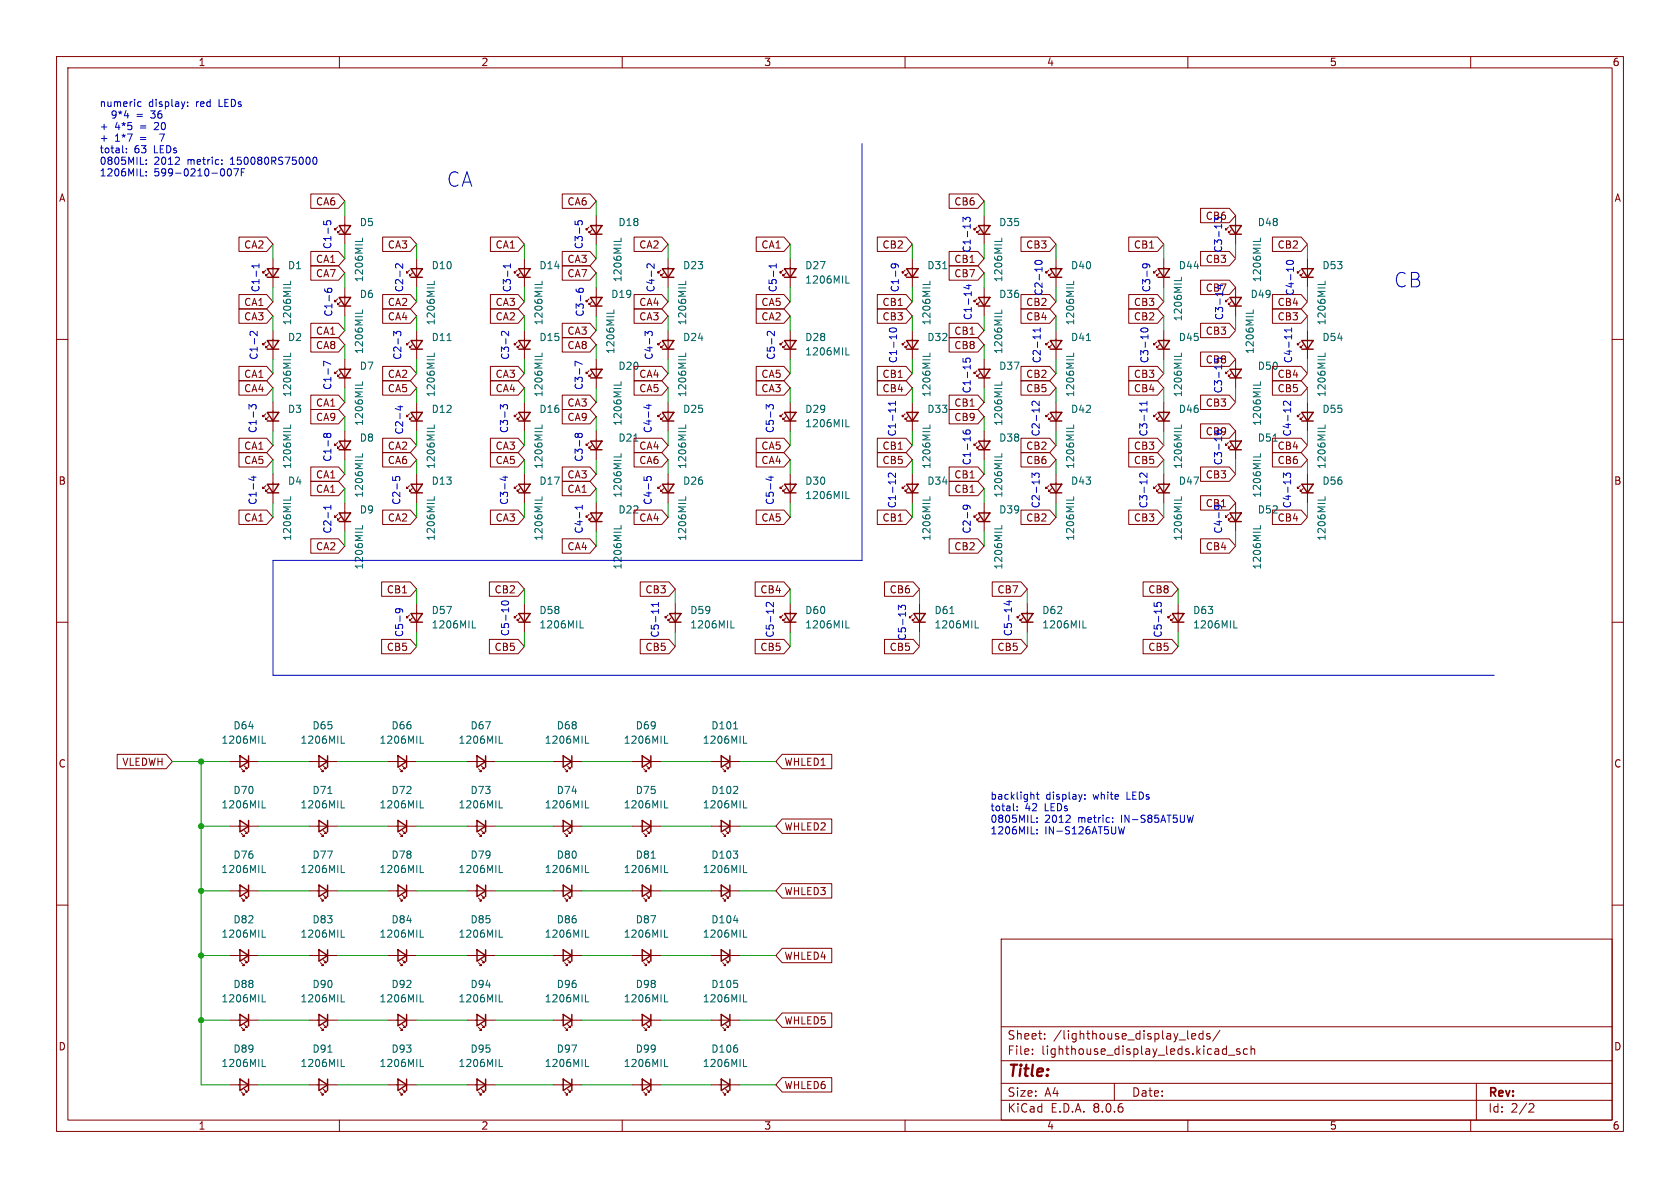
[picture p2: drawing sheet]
<svg xmlns="http://www.w3.org/2000/svg" width="297mm" height="210mm" viewBox="0 0 297 210" stroke-linecap="round" stroke-linejoin="round" font-family="sans-serif">
<defs><g id="words">
<g font-size="3.5" fill="#0000c2">
<text x="78.9" y="33.3">CA</text>
<text x="246.4" y="51">CB</text>
</g>
<text font-size="2.8" fill="#840000" x="178" y="190.9">Title:</text>
<g font-size="2.1" fill="#840000">
<text x="178" y="184">Sheet:</text>
<text x="186.2" y="184">/lighthouse_display_leds/</text>
<text x="178" y="186.7">File:</text>
<text x="184.1" y="186.7">lighthouse_display_leds.kicad_sch</text>
<text x="178" y="196.9">KiCad</text>
<text x="178" y="194.1">Size:</text>
<text x="184.7" y="194.1">A4</text>
<text x="185.7" y="196.9">E.D.A.</text>
<text x="193.3" y="196.9">8.0.6</text>
<text x="200" y="194.1">Date:</text>
<text x="263" y="194.3">Rev:</text>
<text x="263" y="196.9">Id:</text>
<text x="267.1" y="196.9">2/2</text>
</g>
<g font-size="1.8" fill="#840000">
<text x="35" y="11.9">1</text>
<text x="85" y="11.9">2</text>
<text x="135" y="11.9">3</text>
<text x="185" y="11.9">4</text>
<text x="235" y="11.9">5</text>
<text x="285" y="11.9">6</text>
<text x="10.3" y="35.9">A</text>
<text x="285.3" y="35.9">A</text>
<text x="55.8" y="36.5">CA6</text>
<text x="100.2" y="36.5">CA6</text>
<text x="168.6" y="36.5">CB6</text>
<text x="43.1" y="44.1">CA2</text>
<text x="55.8" y="46.7">CA1</text>
<text x="68.5" y="44.1">CA3</text>
<text x="87.5" y="44.1">CA1</text>
<text x="100.2" y="46.7">CA3</text>
<text x="112.9" y="44.1">CA2</text>
<text x="134.5" y="44.1">CA1</text>
<text x="155.9" y="44.1">CB2</text>
<text x="168.6" y="46.7">CB1</text>
<text x="181.3" y="44.1">CB3</text>
<text x="200.4" y="44.1">CB1</text>
<text x="213.1" y="46.7">CB3</text>
<text x="225.8" y="44.1">CB2</text>
<text x="55.8" y="49.2">CA7</text>
<text x="100.2" y="49.2">CA7</text>
<text x="168.6" y="49.2">CB7</text>
<text x="43.1" y="56.8">CA3</text>
<text x="43.1" y="54.3">CA1</text>
<text x="55.8" y="59.4">CA1</text>
<text x="68.5" y="54.3">CA2</text>
<text x="68.5" y="56.8">CA4</text>
<text x="87.5" y="56.8">CA2</text>
<text x="87.5" y="54.3">CA3</text>
<text x="100.2" y="59.4">CA3</text>
<text x="112.9" y="54.3">CA4</text>
<text x="112.9" y="56.8">CA3</text>
<text x="134.5" y="54.3">CA5</text>
<text x="134.5" y="56.8">CA2</text>
<text x="155.9" y="56.8">CB3</text>
<text x="155.9" y="54.3">CB1</text>
<text x="168.6" y="59.4">CB1</text>
<text x="181.3" y="56.8">CB4</text>
<text x="181.3" y="54.3">CB2</text>
<text x="200.4" y="54.3">CB3</text>
<text x="200.4" y="56.8">CB2</text>
<text x="213.1" y="59.4">CB3</text>
<text x="225.8" y="56.8">CB3</text>
<text x="225.8" y="54.3">CB4</text>
<text x="55.8" y="61.9">CA8</text>
<text x="100.2" y="61.9">CA8</text>
<text x="168.6" y="61.9">CB8</text>
<text x="43.1" y="67">CA1</text>
<text x="43.1" y="69.5">CA4</text>
<text x="68.5" y="69.5">CA5</text>
<text x="68.5" y="67">CA2</text>
<text x="87.5" y="67">CA3</text>
<text x="87.5" y="69.5">CA4</text>
<text x="112.9" y="69.5">CA5</text>
<text x="112.9" y="67">CA4</text>
<text x="134.5" y="69.5">CA3</text>
<text x="134.5" y="67">CA5</text>
<text x="155.9" y="69.5">CB4</text>
<text x="155.9" y="67">CB1</text>
<text x="181.3" y="67">CB2</text>
<text x="181.3" y="69.5">CB5</text>
<text x="200.4" y="67">CB3</text>
<text x="200.4" y="69.5">CB4</text>
<text x="225.8" y="69.5">CB5</text>
<text x="225.8" y="67">CB4</text>
<text x="55.8" y="72.1">CA1</text>
<text x="55.8" y="74.6">CA9</text>
<text x="100.2" y="72.1">CA3</text>
<text x="100.2" y="74.6">CA9</text>
<text x="168.6" y="74.6">CB9</text>
<text x="168.6" y="72.1">CB1</text>
<text x="213.1" y="72.1">CB3</text>
<text x="43.1" y="79.7">CA1</text>
<text x="43.1" y="82.2">CA5</text>
<text x="68.5" y="82.2">CA6</text>
<text x="68.5" y="79.7">CA2</text>
<text x="87.5" y="82.2">CA5</text>
<text x="87.5" y="79.7">CA3</text>
<text x="112.9" y="79.7">CA4</text>
<text x="112.9" y="82.2">CA6</text>
<text x="134.5" y="82.2">CA4</text>
<text x="134.5" y="79.7">CA5</text>
<text x="155.9" y="79.7">CB1</text>
<text x="155.9" y="82.2">CB5</text>
<text x="181.3" y="79.7">CB2</text>
<text x="181.3" y="82.2">CB6</text>
<text x="200.4" y="79.7">CB3</text>
<text x="200.4" y="82.2">CB5</text>
<text x="225.8" y="79.7">CB4</text>
<text x="225.8" y="82.2">CB6</text>
<text x="10.3" y="85.9">B</text>
<text x="55.8" y="84.8">CA1</text>
<text x="55.8" y="87.3">CA1</text>
<text x="100.2" y="84.8">CA3</text>
<text x="100.2" y="87.3">CA1</text>
<text x="168.6" y="84.8">CB1</text>
<text x="168.6" y="87.3">CB1</text>
<text x="213.1" y="84.8">CB3</text>
<text x="285.3" y="85.9">B</text>
<text x="43.1" y="92.4">CA1</text>
<text x="68.5" y="92.4">CA2</text>
<text x="87.5" y="92.4">CA3</text>
<text x="112.9" y="92.4">CA4</text>
<text x="134.5" y="92.4">CA5</text>
<text x="155.9" y="92.4">CB1</text>
<text x="181.3" y="92.4">CB2</text>
<text x="200.4" y="92.4">CB3</text>
<text x="225.8" y="92.4">CB4</text>
<text x="55.8" y="97.5">CA2</text>
<text x="100.2" y="97.5">CA4</text>
<text x="168.6" y="97.5">CB2</text>
<text x="213.1" y="97.5">CB4</text>
<text x="68.3" y="105.1">CB1</text>
<text x="87.3" y="105.1">CB2</text>
<text x="114" y="105.1">CB3</text>
<text x="134.3" y="105.1">CB4</text>
<text x="157.2" y="105.1">CB6</text>
<text x="176.2" y="105.1">CB7</text>
<text x="202.9" y="105.1">CB8</text>
<text x="68.3" y="115.3">CB5</text>
<text x="87.3" y="115.3">CB5</text>
<text x="114" y="115.3">CB5</text>
<text x="134.3" y="115.3">CB5</text>
<text x="157.2" y="115.3">CB5</text>
<text x="176.2" y="115.3">CB5</text>
<text x="202.9" y="115.3">CB5</text>
<text x="10.3" y="135.9">C</text>
<text x="21.5" y="135.6">VLEDWH</text>
<text x="138.6" y="135.6">WHLED1</text>
<text x="285.3" y="135.9">C</text>
<text x="138.6" y="147">WHLED2</text>
<text x="138.6" y="158.4">WHLED3</text>
<text x="138.6" y="169.9">WHLED4</text>
<text x="10.3" y="185.9">D</text>
<text x="138.6" y="181.3">WHLED5</text>
<text x="285.3" y="185.9">D</text>
<text x="138.6" y="192.7">WHLED6</text>
<text x="35" y="199.9">1</text>
<text x="85" y="199.9">2</text>
<text x="135" y="199.9">3</text>
<text x="185" y="199.9">4</text>
<text x="235" y="199.9">5</text>
<text x="285" y="199.9">6</text>
</g>
<g font-size="1.8" fill="#0000c2">
<text x="17.5" y="19.1">numeric</text>
<text x="17.5" y="23.2">+</text>
<text x="19.9" y="21.2">9*4</text>
<text x="20.3" y="23.2">4*5</text>
<text x="24.4" y="21.2">=</text>
<text x="24.8" y="23.2">=</text>
<text x="26.3" y="19.1">display:</text>
<text x="27.2" y="21.2">36</text>
<text x="27.6" y="23.2">20</text>
<text x="34.7" y="19.1">red</text>
<text x="38.9" y="19.1">LEDs</text>
<text x="17.5" y="25.3">+</text>
<text x="17.5" y="27.3">total:</text>
<text x="17.5" y="29.3">0805MIL:</text>
<text x="20.3" y="25.3">1*7</text>
<text x="23.7" y="27.3">63</text>
<text x="24.8" y="25.3">=</text>
<text x="27.2" y="29.3">2012</text>
<text x="27.3" y="27.3">LEDs</text>
<text x="28.7" y="25.3">7</text>
<text x="33.2" y="29.3">metric:</text>
<text x="41" y="29.3">150080RS75000</text>
<text x="17.5" y="31.4">1206MIL:</text>
<text x="27.2" y="31.4">599-0210-007F</text>
<text x="213.1" y="39.1">CB6</text>
<text x="58.8" y="44.1" transform="rotate(-90 58.8 44.1)">C1-5</text>
<text x="103.2" y="44.1" transform="rotate(-90 103.2 44.1)">C3-5</text>
<text x="171.8" y="44.7" transform="rotate(-90 171.8 44.7)">C1-13</text>
<text x="216.3" y="44.7" transform="rotate(-90 216.3 44.7)">C3-13</text>
<text x="46.1" y="51.8" transform="rotate(-90 46.1 51.8)">C1-1</text>
<text x="71.5" y="51.8" transform="rotate(-90 71.5 51.8)">C2-2</text>
<text x="90.5" y="51.8" transform="rotate(-90 90.5 51.8)">C3-1</text>
<text x="115.9" y="51.8" transform="rotate(-90 115.9 51.8)">C4-2</text>
<text x="137.5" y="51.8" transform="rotate(-90 137.5 51.8)">C5-1</text>
<text x="159.1" y="51.8" transform="rotate(-90 159.1 51.8)">C1-9</text>
<text x="184.5" y="52.4" transform="rotate(-90 184.5 52.4)">C2-10</text>
<text x="203.6" y="51.8" transform="rotate(-90 203.6 51.8)">C3-9</text>
<text x="213.1" y="51.8">CB7</text>
<text x="229" y="52.4" transform="rotate(-90 229 52.4)">C4-10</text>
<text x="59" y="56.1" transform="rotate(-90 59 56.1)">C1-6</text>
<text x="103.4" y="56.1" transform="rotate(-90 103.4 56.1)">C3-6</text>
<text x="172" y="56.7" transform="rotate(-90 172 56.7)">C1-14</text>
<text x="216.4" y="56.7" transform="rotate(-90 216.4 56.7)">C3-14</text>
<text x="45.7" y="63.7" transform="rotate(-90 45.7 63.7)">C1-2</text>
<text x="71.1" y="63.7" transform="rotate(-90 71.1 63.7)">C2-3</text>
<text x="90.2" y="63.7" transform="rotate(-90 90.2 63.7)">C3-2</text>
<text x="115.6" y="63.7" transform="rotate(-90 115.6 63.7)">C4-3</text>
<text x="137.2" y="63.7" transform="rotate(-90 137.2 63.7)">C5-2</text>
<text x="158.8" y="64.3" transform="rotate(-90 158.8 64.3)">C1-10</text>
<text x="184.2" y="64.3" transform="rotate(-90 184.2 64.3)">C2-11</text>
<text x="203.2" y="64.3" transform="rotate(-90 203.2 64.3)">C3-10</text>
<text x="213.1" y="64.5">CB8</text>
<text x="228.6" y="64.3" transform="rotate(-90 228.6 64.3)">C4-11</text>
<text x="58.8" y="69" transform="rotate(-90 58.8 69)">C1-7</text>
<text x="103.2" y="69" transform="rotate(-90 103.2 69)">C3-7</text>
<text x="171.8" y="69.6" transform="rotate(-90 171.8 69.6)">C1-15</text>
<text x="216.3" y="69.6" transform="rotate(-90 216.3 69.6)">C3-15</text>
<text x="45.6" y="76.7" transform="rotate(-90 45.6 76.7)">C1-3</text>
<text x="71.5" y="76.9" transform="rotate(-90 71.5 76.9)">C2-4</text>
<text x="90" y="76.7" transform="rotate(-90 90 76.7)">C3-3</text>
<text x="115.4" y="76.7" transform="rotate(-90 115.4 76.7)">C4-4</text>
<text x="137" y="76.7" transform="rotate(-90 137 76.7)">C5-3</text>
<text x="158.6" y="77.3" transform="rotate(-90 158.6 77.3)">C1-11</text>
<text x="184" y="77.3" transform="rotate(-90 184 77.3)">C2-12</text>
<text x="203" y="77.3" transform="rotate(-90 203 77.3)">C3-11</text>
<text x="213.1" y="77.2">CB9</text>
<text x="228.4" y="77.3" transform="rotate(-90 228.4 77.3)">C4-12</text>
<text x="58.8" y="81.7" transform="rotate(-90 58.8 81.7)">C1-8</text>
<text x="103.2" y="81.7" transform="rotate(-90 103.2 81.7)">C3-8</text>
<text x="171.8" y="82.3" transform="rotate(-90 171.8 82.3)">C1-16</text>
<text x="216.3" y="82.3" transform="rotate(-90 216.3 82.3)">C3-16</text>
<text x="45.6" y="89.4" transform="rotate(-90 45.6 89.4)">C1-4</text>
<text x="71" y="89.4" transform="rotate(-90 71 89.4)">C2-5</text>
<text x="90" y="89.4" transform="rotate(-90 90 89.4)">C3-4</text>
<text x="115.4" y="89.4" transform="rotate(-90 115.4 89.4)">C4-5</text>
<text x="137" y="89.4" transform="rotate(-90 137 89.4)">C5-4</text>
<text x="158.6" y="90" transform="rotate(-90 158.6 90)">C1-12</text>
<text x="184" y="90" transform="rotate(-90 184 90)">C2-13</text>
<text x="203" y="90" transform="rotate(-90 203 90)">C3-12</text>
<text x="213.1" y="89.9">CB1</text>
<text x="228.4" y="90" transform="rotate(-90 228.4 90)">C4-13</text>
<text x="58.8" y="94.4" transform="rotate(-90 58.8 94.4)">C2-1</text>
<text x="103.2" y="94.4" transform="rotate(-90 103.2 94.4)">C4-1</text>
<text x="171.8" y="94.4" transform="rotate(-90 171.8 94.4)">C2-9</text>
<text x="216.3" y="94.4" transform="rotate(-90 216.3 94.4)">C4-9</text>
<text x="71.5" y="112.7" transform="rotate(-90 71.5 112.7)">C5-9</text>
<text x="90.2" y="112.6" transform="rotate(-90 90.2 112.6)">C5-10</text>
<text x="116.7" y="112.8" transform="rotate(-90 116.7 112.8)">C5-11</text>
<text x="137" y="112.8" transform="rotate(-90 137 112.8)">C5-12</text>
<text x="160.4" y="113.3" transform="rotate(-90 160.4 113.3)">C5-13</text>
<text x="179.1" y="112.6" transform="rotate(-90 179.1 112.6)">C5-14</text>
<text x="205.6" y="112.8" transform="rotate(-90 205.6 112.8)">C5-15</text>
<text x="175" y="141.6">backlight</text>
<text x="175" y="143.6">total:</text>
<text x="181.2" y="143.6">42</text>
<text x="184.8" y="143.6">LEDs</text>
<text x="184.9" y="141.6">display:</text>
<text x="193.4" y="141.6">white</text>
<text x="199.4" y="141.6">LEDs</text>
<text x="175" y="145.7">0805MIL:</text>
<text x="175" y="147.7">1206MIL:</text>
<text x="184.7" y="145.7">2012</text>
<text x="184.7" y="147.7">IN-S126AT5UW</text>
<text x="190.7" y="145.7">metric:</text>
<text x="198.5" y="145.7">IN-S85AT5UW</text>
</g>
<g font-size="1.8" fill="#006464">
<text x="63.5" y="40.2">D5</text>
<text x="109.2" y="40.2">D18</text>
<text x="176.5" y="40.2">D35</text>
<text x="222.3" y="40.2">D48</text>
<text x="50.8" y="47.8">D1</text>
<text x="76.2" y="47.8">D10</text>
<text x="95.3" y="47.8">D14</text>
<text x="120.7" y="47.8">D23</text>
<text x="142.2" y="47.8">D27</text>
<text x="163.8" y="47.8">D31</text>
<text x="189.2" y="47.8">D40</text>
<text x="208.3" y="47.8">D44</text>
<text x="233.7" y="47.8">D53</text>
<text x="63.5" y="52.9">D6</text>
<text x="64.4" y="50" transform="rotate(-90 64.4 50)">1206MIL</text>
<text x="108" y="52.9">D19</text>
<text x="110.1" y="50" transform="rotate(-90 110.1 50)">1206MIL</text>
<text x="142.2" y="50.3">1206MIL</text>
<text x="176.5" y="52.9">D36</text>
<text x="177.4" y="50" transform="rotate(-90 177.4 50)">1206MIL</text>
<text x="221" y="52.9">D49</text>
<text x="223.1" y="50" transform="rotate(-90 223.1 50)">1206MIL</text>
<text x="51.7" y="57.6" transform="rotate(-90 51.7 57.6)">1206MIL</text>
<text x="77.1" y="57.6" transform="rotate(-90 77.1 57.6)">1206MIL</text>
<text x="96.1" y="57.6" transform="rotate(-90 96.1 57.6)">1206MIL</text>
<text x="121.5" y="57.6" transform="rotate(-90 121.5 57.6)">1206MIL</text>
<text x="164.7" y="57.6" transform="rotate(-90 164.7 57.6)">1206MIL</text>
<text x="190.1" y="57.6" transform="rotate(-90 190.1 57.6)">1206MIL</text>
<text x="209.1" y="56.9" transform="rotate(-90 209.1 56.9)">1206MIL</text>
<text x="234.5" y="57.6" transform="rotate(-90 234.5 57.6)">1206MIL</text>
<text x="50.8" y="60.5">D2</text>
<text x="63.5" y="65.6">D7</text>
<text x="64.4" y="62.7" transform="rotate(-90 64.4 62.7)">1206MIL</text>
<text x="76.2" y="60.5">D11</text>
<text x="95.3" y="60.5">D15</text>
<text x="108.8" y="62.7" transform="rotate(-90 108.8 62.7)">1206MIL</text>
<text x="109.2" y="65.6">D20</text>
<text x="120.7" y="60.5">D24</text>
<text x="142.2" y="63">1206MIL</text>
<text x="142.2" y="60.5">D28</text>
<text x="163.8" y="60.5">D32</text>
<text x="176.5" y="65.6">D37</text>
<text x="177.4" y="62.7" transform="rotate(-90 177.4 62.7)">1206MIL</text>
<text x="189.2" y="60.5">D41</text>
<text x="208.3" y="60.5">D45</text>
<text x="221.8" y="62.7" transform="rotate(-90 221.8 62.7)">1206MIL</text>
<text x="222.3" y="65.6">D50</text>
<text x="233.7" y="60.5">D54</text>
<text x="51.7" y="70.3" transform="rotate(-90 51.7 70.3)">1206MIL</text>
<text x="77.1" y="70.3" transform="rotate(-90 77.1 70.3)">1206MIL</text>
<text x="96.1" y="70.3" transform="rotate(-90 96.1 70.3)">1206MIL</text>
<text x="121.5" y="70.3" transform="rotate(-90 121.5 70.3)">1206MIL</text>
<text x="164.7" y="70.3" transform="rotate(-90 164.7 70.3)">1206MIL</text>
<text x="190.1" y="70.3" transform="rotate(-90 190.1 70.3)">1206MIL</text>
<text x="209.1" y="70.3" transform="rotate(-90 209.1 70.3)">1206MIL</text>
<text x="234.5" y="70.3" transform="rotate(-90 234.5 70.3)">1206MIL</text>
<text x="50.8" y="73.2">D3</text>
<text x="64.4" y="75.4" transform="rotate(-90 64.4 75.4)">1206MIL</text>
<text x="76.2" y="73.2">D12</text>
<text x="95.3" y="73.2">D16</text>
<text x="110.1" y="75.4" transform="rotate(-90 110.1 75.4)">1206MIL</text>
<text x="120.7" y="73.2">D25</text>
<text x="142.2" y="75.7">1206MIL</text>
<text x="142.2" y="73.2">D29</text>
<text x="163.8" y="73.2">D33</text>
<text x="177.4" y="75.4" transform="rotate(-90 177.4 75.4)">1206MIL</text>
<text x="189.2" y="73.2">D42</text>
<text x="208.3" y="73.2">D46</text>
<text x="223.1" y="75.4" transform="rotate(-90 223.1 75.4)">1206MIL</text>
<text x="233.7" y="73.2">D55</text>
<text x="51.7" y="83" transform="rotate(-90 51.7 83)">1206MIL</text>
<text x="63.5" y="78.3">D8</text>
<text x="77.1" y="83" transform="rotate(-90 77.1 83)">1206MIL</text>
<text x="96.1" y="83" transform="rotate(-90 96.1 83)">1206MIL</text>
<text x="109.2" y="78.3">D21</text>
<text x="121.5" y="83" transform="rotate(-90 121.5 83)">1206MIL</text>
<text x="164.7" y="83" transform="rotate(-90 164.7 83)">1206MIL</text>
<text x="176.5" y="78.3">D38</text>
<text x="190.1" y="83" transform="rotate(-90 190.1 83)">1206MIL</text>
<text x="209.1" y="83" transform="rotate(-90 209.1 83)">1206MIL</text>
<text x="222.3" y="78.3">D51</text>
<text x="234.5" y="83" transform="rotate(-90 234.5 83)">1206MIL</text>
<text x="50.8" y="85.9">D4</text>
<text x="64.4" y="88.1" transform="rotate(-90 64.4 88.1)">1206MIL</text>
<text x="76.2" y="85.9">D13</text>
<text x="95.3" y="85.9">D17</text>
<text x="110.1" y="88.1" transform="rotate(-90 110.1 88.1)">1206MIL</text>
<text x="120.7" y="85.9">D26</text>
<text x="142.2" y="88.4">1206MIL</text>
<text x="142.2" y="85.9">D30</text>
<text x="163.8" y="85.9">D34</text>
<text x="177.4" y="88.1" transform="rotate(-90 177.4 88.1)">1206MIL</text>
<text x="189.2" y="85.9">D43</text>
<text x="208.3" y="85.9">D47</text>
<text x="223.1" y="88.1" transform="rotate(-90 223.1 88.1)">1206MIL</text>
<text x="233.7" y="85.9">D56</text>
<text x="51.7" y="95.7" transform="rotate(-90 51.7 95.7)">1206MIL</text>
<text x="63.5" y="91">D9</text>
<text x="77.1" y="95.7" transform="rotate(-90 77.1 95.7)">1206MIL</text>
<text x="96.1" y="95.7" transform="rotate(-90 96.1 95.7)">1206MIL</text>
<text x="109.2" y="91">D22</text>
<text x="121.5" y="95.7" transform="rotate(-90 121.5 95.7)">1206MIL</text>
<text x="164.7" y="95.7" transform="rotate(-90 164.7 95.7)">1206MIL</text>
<text x="176.5" y="91">D39</text>
<text x="190.1" y="95.7" transform="rotate(-90 190.1 95.7)">1206MIL</text>
<text x="209.1" y="95.7" transform="rotate(-90 209.1 95.7)">1206MIL</text>
<text x="222.3" y="91">D52</text>
<text x="234.5" y="95.7" transform="rotate(-90 234.5 95.7)">1206MIL</text>
<text x="64.4" y="100.8" transform="rotate(-90 64.4 100.8)">1206MIL</text>
<text x="110.1" y="100.8" transform="rotate(-90 110.1 100.8)">1206MIL</text>
<text x="177.4" y="100.8" transform="rotate(-90 177.4 100.8)">1206MIL</text>
<text x="223.1" y="100.8" transform="rotate(-90 223.1 100.8)">1206MIL</text>
<text x="76.2" y="111.3">1206MIL</text>
<text x="76.2" y="108.7">D57</text>
<text x="95.3" y="111.3">1206MIL</text>
<text x="95.3" y="108.7">D58</text>
<text x="121.9" y="111.3">1206MIL</text>
<text x="121.9" y="108.7">D59</text>
<text x="142.2" y="111.3">1206MIL</text>
<text x="142.2" y="108.7">D60</text>
<text x="165.1" y="111.3">1206MIL</text>
<text x="165.1" y="108.7">D61</text>
<text x="184.2" y="111.3">1206MIL</text>
<text x="184.2" y="108.7">D62</text>
<text x="210.8" y="111.3">1206MIL</text>
<text x="210.8" y="108.7">D63</text>
<text x="39.1" y="131.7">1206MIL</text>
<text x="41.2" y="129.1">D64</text>
<text x="53" y="131.7">1206MIL</text>
<text x="55.1" y="129.1">D65</text>
<text x="67" y="131.7">1206MIL</text>
<text x="69.1" y="129.1">D66</text>
<text x="81" y="131.7">1206MIL</text>
<text x="83.1" y="129.1">D67</text>
<text x="96.2" y="131.7">1206MIL</text>
<text x="98.3" y="129.1">D68</text>
<text x="110.2" y="131.7">1206MIL</text>
<text x="112.3" y="129.1">D69</text>
<text x="124.1" y="131.7">1206MIL</text>
<text x="125.7" y="129.1">D101</text>
<text x="39.1" y="143.1">1206MIL</text>
<text x="41.2" y="140.6">D70</text>
<text x="53" y="143.1">1206MIL</text>
<text x="55.1" y="140.6">D71</text>
<text x="67" y="143.1">1206MIL</text>
<text x="69.1" y="140.6">D72</text>
<text x="81" y="143.1">1206MIL</text>
<text x="83.1" y="140.6">D73</text>
<text x="96.2" y="143.1">1206MIL</text>
<text x="98.3" y="140.6">D74</text>
<text x="110.2" y="143.1">1206MIL</text>
<text x="112.3" y="140.6">D75</text>
<text x="124.1" y="143.1">1206MIL</text>
<text x="125.7" y="140.6">D102</text>
<text x="39.1" y="154.5">1206MIL</text>
<text x="41.2" y="152">D76</text>
<text x="53" y="154.5">1206MIL</text>
<text x="55.1" y="152">D77</text>
<text x="67" y="154.5">1206MIL</text>
<text x="69.1" y="152">D78</text>
<text x="81" y="154.5">1206MIL</text>
<text x="83.1" y="152">D79</text>
<text x="96.2" y="154.5">1206MIL</text>
<text x="98.3" y="152">D80</text>
<text x="110.2" y="154.5">1206MIL</text>
<text x="112.3" y="152">D81</text>
<text x="124.1" y="154.5">1206MIL</text>
<text x="125.7" y="152">D103</text>
<text x="39.1" y="166">1206MIL</text>
<text x="41.2" y="163.4">D82</text>
<text x="53" y="166">1206MIL</text>
<text x="55.1" y="163.4">D83</text>
<text x="67" y="166">1206MIL</text>
<text x="69.1" y="163.4">D84</text>
<text x="81" y="166">1206MIL</text>
<text x="83.1" y="163.4">D85</text>
<text x="96.2" y="166">1206MIL</text>
<text x="98.3" y="163.4">D86</text>
<text x="110.2" y="166">1206MIL</text>
<text x="112.3" y="163.4">D87</text>
<text x="124.1" y="166">1206MIL</text>
<text x="125.7" y="163.4">D104</text>
<text x="39.1" y="177.4">1206MIL</text>
<text x="41.2" y="174.9">D88</text>
<text x="53" y="177.4">1206MIL</text>
<text x="55.1" y="174.9">D90</text>
<text x="67" y="177.4">1206MIL</text>
<text x="69.1" y="174.9">D92</text>
<text x="81" y="177.4">1206MIL</text>
<text x="83.1" y="174.9">D94</text>
<text x="96.2" y="177.4">1206MIL</text>
<text x="98.3" y="174.9">D96</text>
<text x="110.2" y="177.4">1206MIL</text>
<text x="112.3" y="174.9">D98</text>
<text x="124.1" y="177.4">1206MIL</text>
<text x="125.7" y="174.9">D105</text>
<text x="39.1" y="188.8">1206MIL</text>
<text x="41.2" y="186.3">D89</text>
<text x="53" y="188.8">1206MIL</text>
<text x="55.1" y="186.3">D91</text>
<text x="67" y="188.8">1206MIL</text>
<text x="69.1" y="186.3">D93</text>
<text x="81" y="188.8">1206MIL</text>
<text x="83.1" y="186.3">D95</text>
<text x="96.2" y="188.8">1206MIL</text>
<text x="98.3" y="186.3">D97</text>
<text x="110.2" y="188.8">1206MIL</text>
<text x="112.3" y="186.3">D99</text>
<text x="124.1" y="188.8">1206MIL</text>
<text x="125.7" y="186.3">D106</text>
</g>
</g></defs>
<g fill="none" stroke="#840000" stroke-width=".18">
<path d="M10 10h277v190h-277zM12 12h273v186h-273zM60 10v2M110 10v2M160 10v2M210 10v2M260 10v2M54.9 34.3h4.9l1.2 1.3-1.2 1.2h-4.9zM61 38.1v5.1M99.4 34.3h4.9l1.1 1.3-1.1 1.2h-4.9zM105.4 38.1v5.1M167.8 34.3h5.1l1.1 1.3-1.1 1.2h-5.1z"/>
<path d="M174 38.1v5.1M212.2 36.8h5.1l1.1 1.3-1.1 1.3h-5.1zM218.4 38.1v5.1M10 60h2M42.2 54.6h4.9l1.2 1.3-1.2 1.3h-4.9zM42.2 41.9h4.9l1.2 1.3-1.2 1.3h-4.9zM42.2 52.1h4.9l1.2 1.2-1.2 1.3h-4.9zM47 47.8l-.5 .5v-.3v.3h.2M47.5 48.3l-.5 .5v-.3v.3h.2M48.3 45.7v5.1M48.3 58.4v5.1M54.9 57.1h4.9l1.2 1.3-1.2 1.3h-4.9z"/>
<path d="M54.9 59.7h4.9l1.2 1.3-1.2 1.2h-4.9zM54.9 44.4h4.9l1.2 1.3-1.2 1.3h-4.9zM54.9 47h4.9l1.2 1.3-1.2 1.2h-4.9zM59.7 52.8l-.5 .5v-.2v.2h.2M59.7 40.1l-.5 .5v-.2v.2h.2M60.2 53.3l-.5 .5v-.2v.2h.2M60.2 40.6l-.5 .5v-.2v.2h.2M61 50.8v5.1M67.6 52.1h4.9l1.2 1.2-1.2 1.3h-4.9zM67.6 54.6h4.9l1.2 1.3-1.2 1.3h-4.9zM67.6 41.9h4.9l1.2 1.3-1.2 1.3h-4.9zM72.4 47.8l-.5 .5v-.3v.3h.2"/>
<path d="M72.9 48.3l-.5 .5v-.3v.3h.2M73.7 45.7v5.1M73.7 58.4v5.1M86.7 54.6h4.9l1.1 1.3-1.1 1.3h-4.9zM86.7 41.9h4.9l1.1 1.3-1.1 1.3h-4.9zM86.7 52.1h4.9l1.1 1.2-1.1 1.3h-4.9zM91.4 47.8l-.5 .5v-.3v.3h.3M91.9 48.3l-.5 .5v-.3v.3h.3M92.7 45.7v5.1M92.7 58.4v5.1M99.4 59.7h4.9l1.1 1.3-1.1 1.2h-4.9zM99.4 57.1h4.9l1.1 1.3-1.1 1.3h-4.9z"/>
<path d="M99.4 44.4h4.9l1.1 1.3-1.1 1.3h-4.9zM99.4 47h4.9l1.1 1.3-1.1 1.2h-4.9zM104.1 52.8l-.5 .5v-.2v.2h.3M104.1 40.1l-.5 .5v-.2v.2h.3M104.6 53.3l-.5 .5v-.2v.2h.3M104.6 40.6l-.5 .5v-.2v.2h.3M105.4 50.8v5.1M112.1 52.1h4.9l1.1 1.2-1.1 1.3h-4.9zM112.1 41.9h4.9l1.1 1.3-1.1 1.3h-4.9zM112.1 54.6h4.9l1.1 1.3-1.1 1.3h-4.9zM116.8 47.8l-.5 .5v-.3v.3h.3M117.3 48.3l-.5 .5v-.3v.3h.3"/>
<path d="M118.1 45.7v5.1M118.1 58.4v5.1M133.7 52.1h4.9l1.1 1.2-1.1 1.3h-4.9zM133.7 41.9h4.9l1.1 1.3-1.1 1.3h-4.9zM133.7 54.6h4.9l1.1 1.3-1.1 1.3h-4.9zM138.4 47.8l-.5 .5v-.3v.3h.3M138.9 48.3l-.5 .5v-.3v.3h.3M139.7 45.7v5.1M139.7 58.4v5.1M155.1 54.6h5.1l1.1 1.3-1.1 1.3h-5.1zM155.1 41.9h5.1l1.1 1.3-1.1 1.3h-5.1zM155.1 52.1h5.1l1.1 1.2-1.1 1.3h-5.1z"/>
<path d="M160 47.8l-.5 .5v-.3v.3h.3M160.5 48.3l-.5 .5v-.3v.3h.3M161.3 45.7v5.1M161.3 58.4v5.1M167.8 47h5.1l1.1 1.3-1.1 1.2h-5.1zM167.8 44.4h5.1l1.1 1.3-1.1 1.3h-5.1zM167.8 57.1h5.1l1.1 1.3-1.1 1.3h-5.1zM167.8 59.7h5.1l1.1 1.3-1.1 1.2h-5.1zM172.7 52.8l-.5 .5v-.2v.2h.3M172.7 40.1l-.5 .5v-.2v.2h.3M173.2 53.3l-.5 .5v-.2v.2h.3M173.2 40.6l-.5 .5v-.2v.2h.3"/>
<path d="M174 50.8v5.1M180.5 54.6h5.1l1.1 1.3-1.1 1.3h-5.1zM180.5 52.1h5.1l1.1 1.2-1.1 1.3h-5.1zM180.5 41.9h5.1l1.1 1.3-1.1 1.3h-5.1zM185.4 47.8l-.5 .5v-.3v.3h.3M185.9 48.3l-.5 .5v-.3v.3h.3M186.7 45.7v5.1M186.7 58.4v5.1M199.5 52.1h5.1l1.1 1.2-1.1 1.3h-5.1zM199.5 41.9h5.1l1.1 1.3-1.1 1.3h-5.1zM199.5 54.6h5.1l1.1 1.3-1.1 1.3h-5.1zM204.5 47.8l-.5 .5v-.3v.3h.2"/>
<path d="M205 48.3l-.5 .5v-.3v.3h.2M205.7 45.7v5.1M205.7 58.4v5.1M212.2 44.4h5.1l1.1 1.3-1.1 1.3h-5.1zM212.2 57.1h5.1l1.1 1.3-1.1 1.3h-5.1zM212.2 49.5h5.1l1.1 1.3-1.1 1.3h-5.1zM217.2 40.1l-.5 .5v-.2v.2h.2M217.2 52.8l-.5 .5v-.2v.2h.2M217.7 40.6l-.5 .5v-.2v.2h.2M217.7 53.3l-.5 .5v-.2v.2h.2M218.4 50.8v5.1M224.9 41.9h5.1l1.1 1.3-1.1 1.3h-5.1z"/>
<path d="M224.9 54.6h5.1l1.1 1.3-1.1 1.3h-5.1zM224.9 52.1h5.1l1.1 1.2-1.1 1.3h-5.1zM229.9 47.8l-.5 .5v-.3v.3h.2M230.4 48.3l-.5 .5v-.3v.3h.2M231.1 45.7v5.1M231.1 58.4v5.1M285 60h2M42.2 64.8h4.9l1.2 1.2-1.2 1.3h-4.9zM42.2 67.3h4.9l1.2 1.3-1.2 1.3h-4.9zM42.2 77.5h4.9l1.2 1.2-1.2 1.3h-4.9zM47 60.5l-.5 .5v-.3v.3h.2M47 73.2l-.5 .5v-.3v.3h.2"/>
<path d="M47.5 61l-.5 .5v-.3v.3h.2M47.5 73.7l-.5 .5v-.3v.3h.2M48.3 71.1v5.1M54.9 69.8h4.9l1.2 1.3-1.2 1.3h-4.9zM54.9 72.4h4.9l1.2 1.3-1.2 1.2h-4.9zM59.7 65.5l-.5 .5v-.2v.2h.2M59.7 78.2l-.5 .5v-.2v.2h.2M60.2 66l-.5 .5v-.2v.2h.2M60.2 78.7l-.5 .5v-.2v.2h.2M61 63.5v5.1M61 76.2v5.1M67.6 67.3h4.9l1.2 1.3-1.2 1.3h-4.9z"/>
<path d="M67.6 64.8h4.9l1.2 1.2-1.2 1.3h-4.9zM67.6 77.5h4.9l1.2 1.2-1.2 1.3h-4.9zM72.4 73.2l-.5 .5v-.3v.3h.2M72.4 60.5l-.5 .5v-.3v.3h.2M72.9 73.7l-.5 .5v-.3v.3h.2M72.9 61l-.5 .5v-.3v.3h.2M73.7 71.1v5.1M86.7 64.8h4.9l1.1 1.2-1.1 1.3h-4.9zM86.7 67.3h4.9l1.1 1.3-1.1 1.3h-4.9zM86.7 77.5h4.9l1.1 1.2-1.1 1.3h-4.9zM91.4 73.2l-.5 .5v-.3v.3h.3M91.4 60.5l-.5 .5v-.3v.3h.3"/>
<path d="M91.9 73.7l-.5 .5v-.3v.3h.3M91.9 61l-.5 .5v-.3v.3h.3M92.7 71.1v5.1M99.4 69.8h4.9l1.1 1.3-1.1 1.3h-4.9zM99.4 72.4h4.9l1.1 1.3-1.1 1.2h-4.9zM104.1 78.2l-.5 .5v-.2v.2h.3M104.1 65.5l-.5 .5v-.2v.2h.3M104.6 78.7l-.5 .5v-.2v.2h.3M104.6 66l-.5 .5v-.2v.2h.3M105.4 63.5v5.1M105.4 76.2v5.1M112.1 67.3h4.9l1.1 1.3-1.1 1.3h-4.9z"/>
<path d="M112.1 77.5h4.9l1.1 1.2-1.1 1.3h-4.9zM112.1 64.8h4.9l1.1 1.2-1.1 1.3h-4.9zM116.8 73.2l-.5 .5v-.3v.3h.3M116.8 60.5l-.5 .5v-.3v.3h.3M117.3 73.7l-.5 .5v-.3v.3h.3M117.3 61l-.5 .5v-.3v.3h.3M118.1 71.1v5.1M133.7 67.3h4.9l1.1 1.3-1.1 1.3h-4.9zM133.7 77.5h4.9l1.1 1.2-1.1 1.3h-4.9zM133.7 64.8h4.9l1.1 1.2-1.1 1.3h-4.9zM138.4 60.5l-.5 .5v-.3v.3h.3M138.4 73.2l-.5 .5v-.3v.3h.3"/>
<path d="M138.9 61l-.5 .5v-.3v.3h.3M138.9 73.7l-.5 .5v-.3v.3h.3M139.7 71.1v5.1M155.1 67.3h5.1l1.1 1.3-1.1 1.3h-5.1zM155.1 64.8h5.1l1.1 1.2-1.1 1.3h-5.1zM155.1 77.5h5.1l1.1 1.2-1.1 1.3h-5.1zM160 73.2l-.5 .5v-.3v.3h.3M160 60.5l-.5 .5v-.3v.3h.3M160.5 73.7l-.5 .5v-.3v.3h.3M160.5 61l-.5 .5v-.3v.3h.3M161.3 71.1v5.1M167.8 72.4h5.1l1.1 1.3-1.1 1.2h-5.1z"/>
<path d="M167.8 69.8h5.1l1.1 1.3-1.1 1.3h-5.1zM172.7 78.2l-.5 .5v-.2v.2h.3M172.7 65.5l-.5 .5v-.2v.2h.3M173.2 78.7l-.5 .5v-.2v.2h.3M173.2 66l-.5 .5v-.2v.2h.3M174 63.5v5.1M174 76.2v5.1M180.5 64.8h5.1l1.1 1.2-1.1 1.3h-5.1zM180.5 67.3h5.1l1.1 1.3-1.1 1.3h-5.1zM180.5 77.5h5.1l1.1 1.2-1.1 1.3h-5.1zM185.4 60.5l-.5 .5v-.3v.3h.3M185.4 73.2l-.5 .5v-.3v.3h.3"/>
<path d="M185.9 61l-.5 .5v-.3v.3h.3M185.9 73.7l-.5 .5v-.3v.3h.3M186.7 71.1v5.1M199.5 64.8h5.1l1.1 1.2-1.1 1.3h-5.1zM199.5 77.5h5.1l1.1 1.2-1.1 1.3h-5.1zM199.5 67.3h5.1l1.1 1.3-1.1 1.3h-5.1zM204.5 60.5l-.5 .5v-.3v.3h.2M204.5 73.2l-.5 .5v-.3v.3h.2M205 61l-.5 .5v-.3v.3h.2M205 73.7l-.5 .5v-.3v.3h.2M205.7 71.1v5.1M212.2 62.2h5.1l1.1 1.3-1.1 1.3h-5.1z"/>
<path d="M212.2 69.8h5.1l1.1 1.3-1.1 1.3h-5.1zM212.2 74.9h5.1l1.1 1.3-1.1 1.3h-5.1zM217.2 65.5l-.5 .5v-.2v.2h.2M217.2 78.2l-.5 .5v-.2v.2h.2M217.7 66l-.5 .5v-.2v.2h.2M217.7 78.7l-.5 .5v-.2v.2h.2M218.4 63.5v5.1M218.4 76.2v5.1M224.9 67.3h5.1l1.1 1.3-1.1 1.3h-5.1zM224.9 77.5h5.1l1.1 1.2-1.1 1.3h-5.1zM224.9 64.8h5.1l1.1 1.2-1.1 1.3h-5.1zM229.9 60.5l-.5 .5v-.3v.3h.2"/>
<path d="M229.9 73.2l-.5 .5v-.3v.3h.2M230.4 61l-.5 .5v-.3v.3h.2M230.4 73.7l-.5 .5v-.3v.3h.2M231.1 71.1v5.1M42.2 90.2h4.9l1.2 1.2-1.2 1.3h-4.9zM42.2 80h4.9l1.2 1.3-1.2 1.3h-4.9zM47 85.9l-.5 .5v-.3v.3h.2M47.5 86.4l-.5 .5v-.3v.3h.2M48.3 83.8v5.1M54.9 82.5h4.9l1.2 1.3-1.2 1.3h-4.9zM54.9 85.1h4.9l1.2 1.3-1.2 1.2h-4.9zM54.9 95.2h4.9l1.2 1.3-1.2 1.3h-4.9z"/>
<path d="M59.7 90.9l-.5 .5v-.2v.2h.2M60.2 91.4l-.5 .5v-.2v.2h.2M61 88.9v5.1M67.6 90.2h4.9l1.2 1.2-1.2 1.3h-4.9zM67.6 80h4.9l1.2 1.3-1.2 1.3h-4.9zM72.4 85.9l-.5 .5v-.3v.3h.2M72.9 86.4l-.5 .5v-.3v.3h.2M73.7 83.8v5.1M86.7 80h4.9l1.1 1.3-1.1 1.3h-4.9zM86.7 90.2h4.9l1.1 1.2-1.1 1.3h-4.9zM91.4 85.9l-.5 .5v-.3v.3h.3M91.9 86.4l-.5 .5v-.3v.3h.3"/>
<path d="M92.7 83.8v5.1M99.4 95.2h4.9l1.1 1.3-1.1 1.3h-4.9zM99.4 82.5h4.9l1.1 1.3-1.1 1.3h-4.9zM99.4 85.1h4.9l1.1 1.3-1.1 1.2h-4.9zM104.1 90.9l-.5 .5v-.2v.2h.3M104.6 91.4l-.5 .5v-.2v.2h.3M105.4 88.9v5.1M112.1 80h4.9l1.1 1.3-1.1 1.3h-4.9zM112.1 90.2h4.9l1.1 1.2-1.1 1.3h-4.9zM116.8 85.9l-.5 .5v-.3v.3h.3M117.3 86.4l-.5 .5v-.3v.3h.3M118.1 83.8v5.1"/>
<path d="M133.7 80h4.9l1.1 1.3-1.1 1.3h-4.9zM133.7 90.2h4.9l1.1 1.2-1.1 1.3h-4.9zM138.4 85.9l-.5 .5v-.3v.3h.3M138.9 86.4l-.5 .5v-.3v.3h.3M139.7 83.8v5.1M155.1 90.2h5.1l1.1 1.2-1.1 1.3h-5.1zM155.1 80h5.1l1.1 1.3-1.1 1.3h-5.1zM160 85.9l-.5 .5v-.3v.3h.3M160.5 86.4l-.5 .5v-.3v.3h.3M161.3 83.8v5.1M167.8 82.5h5.1l1.1 1.3-1.1 1.3h-5.1zM167.8 95.2h5.1l1.1 1.3-1.1 1.3h-5.1z"/>
<path d="M167.8 85.1h5.1l1.1 1.3-1.1 1.2h-5.1zM172.7 90.9l-.5 .5v-.2v.2h.3M173.2 91.4l-.5 .5v-.2v.2h.3M174 88.9v5.1M180.5 90.2h5.1l1.1 1.2-1.1 1.3h-5.1zM180.5 80h5.1l1.1 1.3-1.1 1.3h-5.1zM185.4 85.9l-.5 .5v-.3v.3h.3M185.9 86.4l-.5 .5v-.3v.3h.3M186.7 83.8v5.1M199.5 80h5.1l1.1 1.3-1.1 1.3h-5.1zM199.5 90.2h5.1l1.1 1.2-1.1 1.3h-5.1zM204.5 85.9l-.5 .5v-.3v.3h.2"/>
<path d="M205 86.4l-.5 .5v-.3v.3h.2M205.7 83.8v5.1M212.2 87.6h5.1l1.1 1.3-1.1 1.3h-5.1zM212.2 95.2h5.1l1.1 1.3-1.1 1.3h-5.1zM212.2 82.5h5.1l1.1 1.3-1.1 1.3h-5.1zM217.2 90.9l-.5 .5v-.2v.2h.2M217.7 91.4l-.5 .5v-.2v.2h.2M218.4 88.9v5.1M224.9 90.2h5.1l1.1 1.2-1.1 1.3h-5.1zM224.9 80h5.1l1.1 1.3-1.1 1.3h-5.1zM229.9 85.9l-.5 .5v-.3v.3h.2M230.4 86.4l-.5 .5v-.3v.3h.2"/>
<path d="M231.1 83.8v5.1M10 110h2M67.5 102.9h5l1.2 1.2-1.2 1.3h-5zM67.5 113h5l1.2 1.3-1.2 1.3h-5zM72.4 108.7l-.5 .5v-.2v.2h.2M72.9 109.2l-.5 .5v-.2v.2h.2M73.7 106.7v5.1M86.5 113h5.1l1.1 1.3-1.1 1.3h-5.1zM86.5 102.9h5.1l1.1 1.2-1.1 1.3h-5.1zM91.4 108.7l-.5 .5v-.2v.2h.3M91.9 109.2l-.5 .5v-.2v.2h.3M92.7 106.7v5.1"/>
<path d="M113.2 113h5.1l1.1 1.3-1.1 1.3h-5.1zM113.2 102.9h5.1l1.1 1.2-1.1 1.3h-5.1zM118.1 108.7l-.5 .5v-.2v.2h.3M118.6 109.2l-.5 .5v-.2v.2h.3M119.4 106.7v5.1M133.5 113h5.1l1.1 1.3-1.1 1.3h-5.1zM133.5 102.9h5.1l1.1 1.2-1.1 1.3h-5.1zM138.4 108.7l-.5 .5v-.2v.2h.3M138.9 109.2l-.5 .5v-.2v.2h.3M139.7 106.7v5.1M156.4 113h5l1.2 1.3-1.2 1.3h-5zM156.4 102.9h5l1.2 1.2-1.2 1.3h-5z"/>
<path d="M161.3 108.7l-.5 .5v-.2v.2h.2M161.8 109.2l-.5 .5v-.2v.2h.2M162.6 106.7v5.1M175.4 113h5.1l1.1 1.3-1.1 1.3h-5.1zM175.4 102.9h5.1l1.1 1.2-1.1 1.3h-5.1zM180.3 108.7l-.5 .5v-.2v.2h.3M180.8 109.2l-.5 .5v-.2v.2h.3M181.6 106.7v5.1M202.1 113h5.1l1.1 1.3-1.1 1.3h-5.1zM202.1 102.9h5.1l1.1 1.2-1.1 1.3h-5.1zM207 108.7l-.5 .5v-.2v.2h.3M207.5 109.2l-.5 .5v-.2v.2h.3"/>
<path d="M208.3 106.7v5.1M285 110h2M20.7 133.3h8.7l1.1 1.3-1.1 1.3h-8.7zM40.6 134.6h5.1M42.7 135.9l.5 .5h-.3h.3v-.3M43.2 135.4l.5 .5h-.3h.3v-.3M54.6 134.6h5.1M56.6 135.9l.5 .5h-.2h.2v-.3M57.1 135.4l.6 .5h-.3h.3v-.3M68.6 134.6h5.1M70.6 135.9l.5 .5h-.2h.2v-.3M71.1 135.4l.5 .5h-.2h.2v-.3"/>
<path d="M82.5 134.6h5.1M84.6 135.9l.5 .5h-.3h.3v-.3M85.1 135.4l.5 .5h-.3h.3v-.3M97.8 134.6h5.1M99.8 135.9l.5 .5h-.2h.2v-.3M100.3 135.4l.5 .5h-.2h.2v-.3M111.8 134.6h5M113.8 135.9l.5 .5h-.3h.3v-.3M114.3 135.4l.5 .5h-.2h.2v-.3M125.7 134.6h5.1M127.8 135.9l.5 .5h-.3h.3v-.3M128.3 135.4l.5 .5h-.3h.3v-.3"/>
<path d="M138.3 133.3h8.7v2.6h-8.7l-1.1-1.3zM10 160h2M40.6 146.1h5.1M40.6 157.5h5.1M42.7 147.3l.5 .5h-.3h.3v-.2M42.7 158.8l.5 .5h-.3h.3v-.3M43.2 146.8l.5 .5h-.3h.3v-.2M43.2 158.2l.5 .6h-.3h.3v-.3M54.6 146.1h5.1M54.6 157.5h5.1M56.6 147.3l.5 .5h-.2h.2v-.2M56.6 158.8l.5 .5h-.2h.2v-.3"/>
<path d="M57.1 146.8l.6 .5h-.3h.3v-.2M57.1 158.2l.6 .6h-.3h.3v-.3M68.6 146.1h5.1M68.6 157.5h5.1M70.6 158.8l.5 .5h-.2h.2v-.3M70.6 147.3l.5 .5h-.2h.2v-.2M71.1 158.2l.5 .6h-.2h.2v-.3M71.1 146.8l.5 .5h-.2h.2v-.2M82.5 146.1h5.1M82.5 157.5h5.1M84.6 147.3l.5 .5h-.3h.3v-.2M84.6 158.8l.5 .5h-.3h.3v-.3"/>
<path d="M85.1 146.8l.5 .5h-.3h.3v-.2M85.1 158.2l.5 .6h-.3h.3v-.3M97.8 146.1h5.1M97.8 157.5h5.1M99.8 147.3l.5 .5h-.2h.2v-.2M99.8 158.8l.5 .5h-.2h.2v-.3M100.3 146.8l.5 .5h-.2h.2v-.2M100.3 158.2l.5 .6h-.2h.2v-.3M111.8 146.1h5M111.8 157.5h5M113.8 147.3l.5 .5h-.3h.3v-.2M113.8 158.8l.5 .5h-.3h.3v-.3"/>
<path d="M114.3 146.8l.5 .5h-.2h.2v-.2M114.3 158.2l.5 .6h-.2h.2v-.3M125.7 146.1h5.1M125.7 157.5h5.1M127.8 147.3l.5 .5h-.3h.3v-.2M127.8 158.8l.5 .5h-.3h.3v-.3M128.3 146.8l.5 .5h-.3h.3v-.2M128.3 158.2l.5 .6h-.3h.3v-.3M138.3 156.2h8.7v2.6h-8.7l-1.1-1.3zM138.3 144.8h8.7v2.5h-8.7l-1.1-1.2zM285 160h2M40.6 168.9h5.1"/>
<path d="M42.7 170.2l.5 .5h-.3h.3v-.3M43.2 169.7l.5 .5h-.3h.3v-.3M54.6 168.9h5.1M56.6 170.2l.5 .5h-.2h.2v-.3M57.1 169.7l.6 .5h-.3h.3v-.3M68.6 168.9h5.1M70.6 170.2l.5 .5h-.2h.2v-.3M71.1 169.7l.5 .5h-.2h.2v-.3M82.5 168.9h5.1M84.6 170.2l.5 .5h-.3h.3v-.3M85.1 169.7l.5 .5h-.3h.3v-.3M97.8 168.9h5.1"/>
<path d="M99.8 170.2l.5 .5h-.2h.2v-.3M100.3 169.7l.5 .5h-.2h.2v-.3M111.8 168.9h5M113.8 170.2l.5 .5h-.3h.3v-.3M114.3 169.7l.5 .5h-.2h.2v-.3M125.7 168.9h5.1M127.8 170.2l.5 .5h-.3h.3v-.3M128.3 169.7l.5 .5h-.3h.3v-.3M138.3 179.1h8.7v2.5h-8.7l-1.1-1.3zM138.3 167.6h8.7v2.6h-8.7l-1.1-1.3zM177 166h108v32h-108zM40.6 180.3h5.1"/>
<path d="M40.6 191.8h5.1M42.7 193l.5 .5h-.3h.3v-.2M42.7 181.6l.5 .5h-.3h.3v-.2M43.2 192.5l.5 .5h-.3h.3v-.2M43.2 181.1l.5 .5h-.3h.3v-.2M54.6 180.3h5.1M54.6 191.8h5.1M56.6 181.6l.5 .5h-.2h.2v-.2M56.6 193l.5 .5h-.2h.2v-.2M57.1 181.1l.6 .5h-.3h.3v-.2M57.1 192.5l.6 .5h-.3h.3v-.2M60 198v2"/>
<path d="M68.6 180.3h5.1M68.6 191.8h5.1M70.6 181.6l.5 .5h-.2h.2v-.2M70.6 193l.5 .5h-.2h.2v-.2M71.1 181.1l.5 .5h-.2h.2v-.2M71.1 192.5l.5 .5h-.2h.2v-.2M82.5 180.3h5.1M82.5 191.8h5.1M84.6 193l.5 .5h-.3h.3v-.2M84.6 181.6l.5 .5h-.3h.3v-.2M85.1 192.5l.5 .5h-.3h.3v-.2M85.1 181.1l.5 .5h-.3h.3v-.2"/>
<path d="M97.8 180.3h5.1M97.8 191.8h5.1M99.8 181.6l.5 .5h-.2h.2v-.2M99.8 193l.5 .5h-.2h.2v-.2M100.3 181.1l.5 .5h-.2h.2v-.2M100.3 192.5l.5 .5h-.2h.2v-.2M110 198v2M111.8 180.3h5M111.8 191.8h5M113.8 181.6l.5 .5h-.3h.3v-.2M113.8 193l.5 .5h-.3h.3v-.2M114.3 181.1l.5 .5h-.2h.2v-.2"/>
<path d="M114.3 192.5l.5 .5h-.2h.2v-.2M125.7 180.3h5.1M125.7 191.8h5.1M127.8 181.6l.5 .5h-.3h.3v-.2M127.8 193l.5 .5h-.3h.3v-.2M128.3 181.1l.5 .5h-.3h.3v-.2M128.3 192.5l.5 .5h-.3h.3v-.2M138.3 190.5h8.7v2.5h-8.7l-1.1-1.2zM160 198v2M177 194.5h108M177 191.5h108M177 187.5h108"/>
<path d="M177 181.5h108M182.5 186.3v.1M182.5 185.5v.1M184.7 183.6v.1M184.7 182.8v.1M197 191.5v3M210 198v2M210.7 183.2l.7-.1-.1-.3-.4-.1-.2 .2v.7h.6M212.7 182.8l-.5-.1-.2 .3v.4l.1 .2h.6M212.7 182.2v1.5M213.9 182.8l-.4-.1-.2 .2 .1 .2 .5 .2v.3h-.6M215.7 182.1l-1.3 2"/>
<path d="M216.7 185.4l.1 .1M216.8 184.9v1.5M216.8 186.3l-.1 .1M217.2 186.5h1.1M219.2 185.5l-.4-.1-.2 .2 .1 .2 .5 .2v.3h-.6M220.5 185.5l-.4-.1-.3 .3v.4l.2 .2h.5M221.2 185.5l.2-.1 .3 .1 .1 .9M221.2 184.9v1.5M260 198v2M261 191.5v6.5M270.5 195.1l.5 .1 .2 .3-1 1.1h1"/>
</g>
<g fill="none" stroke="#840000" stroke-width=".25">
<path d="M59.9 39.9h2.1l-1 1.5zM104.4 39.9h2l-1 1.5zM173 39.9h2l-1 1.5zM217.4 39.9h2.1l-1.1 1.5zM47.2 47.5h2.1l-1 1.5zM47.2 49h2.1M59.9 52.6h2.1l-1 1.5zM59.9 54.1h2.1M59.9 41.4h2.1M72.6 47.5h2.1l-1 1.5zM72.6 49h2.1M91.7 47.5h2l-1 1.5z"/>
<path d="M91.7 49h2M104.4 52.6h2l-1 1.5zM104.4 54.1h2M104.4 41.4h2M117.1 47.5h2l-1 1.5zM117.1 49h2M138.7 47.5h2l-1 1.5zM138.7 49h2M160.3 47.5h2l-1 1.5zM160.3 49h2M173 52.6h2l-1 1.5zM173 54.1h2"/>
<path d="M173 41.4h2M185.7 47.5h2l-1 1.5zM185.7 49h2M204.7 47.5h2.1l-1.1 1.5zM204.7 49h2.1M217.4 52.6h2.1l-1.1 1.5zM217.4 54.1h2.1M217.4 41.4h2.1M230.1 47.5h2.1l-1.1 1.5zM230.1 49h2.1M47.2 60.2h2.1l-1 1.5zM47.2 72.9h2.1l-1 1.5z"/>
<path d="M47.2 61.7h2.1M47.2 74.4h2.1M59.9 65.3h2.1l-1 1.5zM59.9 78h2.1l-1 1.5zM59.9 79.5h2.1M59.9 66.8h2.1M72.6 72.9h2.1l-1 1.5zM72.6 60.2h2.1l-1 1.5zM72.6 61.7h2.1M72.6 74.4h2.1M91.7 72.9h2l-1 1.5zM91.7 60.2h2l-1 1.5z"/>
<path d="M91.7 61.7h2M91.7 74.4h2M104.4 78h2l-1 1.5zM104.4 65.3h2l-1 1.5zM104.4 79.5h2M104.4 66.8h2M117.1 72.9h2l-1 1.5zM117.1 60.2h2l-1 1.5zM117.1 61.7h2M117.1 74.4h2M138.7 60.2h2l-1 1.5zM138.7 72.9h2l-1 1.5z"/>
<path d="M138.7 61.7h2M138.7 74.4h2M160.3 72.9h2l-1 1.5zM160.3 60.2h2l-1 1.5zM160.3 61.7h2M160.3 74.4h2M173 78h2l-1 1.5zM173 65.3h2l-1 1.5zM173 79.5h2M173 66.8h2M185.7 60.2h2l-1 1.5zM185.7 72.9h2l-1 1.5z"/>
<path d="M185.7 61.7h2M185.7 74.4h2M204.7 60.2h2.1l-1.1 1.5zM204.7 72.9h2.1l-1.1 1.5zM204.7 61.7h2.1M204.7 74.4h2.1M217.4 65.3h2.1l-1.1 1.5zM217.4 78h2.1l-1.1 1.5zM217.4 79.5h2.1M217.4 66.8h2.1M230.1 60.2h2.1l-1.1 1.5zM230.1 72.9h2.1l-1.1 1.5z"/>
<path d="M230.1 61.7h2.1M230.1 74.4h2.1M47.2 85.6h2.1l-1 1.5zM47.2 87.1h2.1M59.9 90.7h2.1l-1 1.5zM59.9 92.2h2.1M72.6 85.6h2.1l-1 1.5zM72.6 87.1h2.1M91.7 85.6h2l-1 1.5zM91.7 87.1h2M104.4 90.7h2l-1 1.5zM104.4 92.2h2"/>
<path d="M117.1 85.6h2l-1 1.5zM117.1 87.1h2M138.7 85.6h2l-1 1.5zM138.7 87.1h2M160.3 85.6h2l-1 1.5zM160.3 87.1h2M173 90.7h2l-1 1.5zM173 92.2h2M185.7 85.6h2l-1 1.5zM185.7 87.1h2M204.7 85.6h2.1l-1.1 1.5zM204.7 87.1h2.1"/>
<path d="M217.4 90.7h2.1l-1.1 1.5zM217.4 92.2h2.1M230.1 85.6h2.1l-1.1 1.5zM230.1 87.1h2.1M72.6 108.5h2.1l-1 1.5zM72.6 110h2.1M91.7 108.5h2l-1 1.5zM91.7 110h2M118.4 108.5h2l-1 1.5zM118.4 110h2M138.7 108.5h2l-1 1.5zM138.7 110h2"/>
<path d="M161.5 108.5h2.1l-1 1.5zM161.5 110h2.1M180.6 108.5h2l-1 1.5zM180.6 110h2M207.3 108.5h2l-1 1.5zM207.3 110h2M42.4 133.6l1.5 1-1.5 1zM43.9 133.6v2M56.4 133.6l1.5 1-1.5 1zM57.9 133.6v2M70.4 133.6l1.5 1-1.5 1zM71.9 133.6v2"/>
<path d="M84.3 133.6l1.6 1-1.6 1zM85.9 133.6v2M99.6 133.6l1.5 1-1.5 1zM101.1 133.6v2M113.5 133.6l1.6 1-1.6 1zM115.1 133.6v2M127.5 133.6l1.5 1-1.5 1zM129 133.6v2M42.4 145l1.5 1.1-1.5 1zM42.4 156.5l1.5 1-1.5 1zM43.9 145v2.1M43.9 156.5v2"/>
<path d="M56.4 145l1.5 1.1-1.5 1zM56.4 156.5l1.5 1-1.5 1zM57.9 145v2.1M57.9 156.5v2M70.4 156.5l1.5 1-1.5 1zM70.4 145l1.5 1.1-1.5 1zM71.9 145v2.1M71.9 156.5v2M84.3 145l1.6 1.1-1.6 1zM84.3 156.5l1.6 1-1.6 1zM85.9 145v2.1M85.9 156.5v2"/>
<path d="M99.6 145l1.5 1.1-1.5 1zM99.6 156.5l1.5 1-1.5 1zM101.1 145v2.1M101.1 156.5v2M113.5 145l1.6 1.1-1.6 1zM113.5 156.5l1.6 1-1.6 1zM115.1 145v2.1M115.1 156.5v2M127.5 145l1.5 1.1-1.5 1zM127.5 156.5l1.5 1-1.5 1zM129 145v2.1M129 156.5v2"/>
<path d="M42.4 179.3l1.5 1-1.5 1.1zM42.4 167.9l1.5 1-1.5 1zM43.9 167.9v2M43.9 179.3v2.1M56.4 179.3l1.5 1-1.5 1.1zM56.4 167.9l1.5 1-1.5 1zM57.9 167.9v2M57.9 179.3v2.1M70.4 167.9l1.5 1-1.5 1zM70.4 179.3l1.5 1-1.5 1.1zM71.9 167.9v2M71.9 179.3v2.1"/>
<path d="M84.3 167.9l1.6 1-1.6 1zM84.3 179.3l1.6 1-1.6 1.1zM85.9 167.9v2M85.9 179.3v2.1M99.6 179.3l1.5 1-1.5 1.1zM99.6 167.9l1.5 1-1.5 1zM101.1 167.9v2M101.1 179.3v2.1M113.5 179.3l1.6 1-1.6 1.1zM113.5 167.9l1.6 1-1.6 1zM115.1 167.9v2M115.1 179.3v2.1"/>
<path d="M127.5 179.3l1.5 1-1.5 1.1zM127.5 167.9l1.5 1-1.5 1zM129 167.9v2M129 179.3v2.1M42.4 190.8l1.5 1-1.5 1zM43.9 190.8v2M56.4 190.8l1.5 1-1.5 1zM57.9 190.8v2M70.4 190.8l1.5 1-1.5 1zM71.9 190.8v2M84.3 190.8l1.6 1-1.6 1zM85.9 190.8v2"/>
<path d="M99.6 190.8l1.5 1-1.5 1zM101.1 190.8v2M113.5 190.8l1.6 1-1.6 1zM115.1 190.8v2M127.5 190.8l1.5 1-1.5 1zM129 190.8v2"/>
</g>
<g fill="none" stroke="#006464" stroke-width=".18">
<path d="M51.4 49.7v.6M64.1 42.1v.6M64.1 54.8v.6M76.8 49.7v.6M95.8 49.7v.6M108.5 54.8v.6M109.8 42.1v.6M121.2 49.7v.6M149.5 50h.7M164.4 49.7v.6M166.7 47.5h.7M177.1 42.1v.6"/>
<path d="M177.1 54.8v.6M189.8 49.7v.6M208.9 49v.6M221.6 54.8v.6M222.8 42.1v.6M234.3 49.7v.6M51.4 62.4v.6M51.4 75.1v.6M64.1 67.5v.6M76.8 62.4v.6M76.8 75.1v.6M79 60.2h.8"/>
<path d="M95.8 62.4v.6M95.8 75.1v.6M109.8 67.5v.6M112.1 78h.7M121.2 62.4v.6M121.2 75.1v.6M149.5 62.7h.7M149.5 75.4h.7M164.4 62.4v.6M164.4 75.1v.6M177.1 67.5v.6M189.8 62.4v.6"/>
<path d="M189.8 75.1v.6M192.1 60.2h.7M208.9 62.4v.6M208.9 75.1v.6M222.8 67.5v.6M225.1 78h.7M234.3 62.4v.6M234.3 75.1v.6M51.4 87.8v.6M64.1 80.2v.6M64.1 92.9v.6M76.8 87.8v.6"/>
<path d="M95.8 87.8v.6M109.8 80.2v.6M109.8 92.9v.6M121.2 87.8v.6M149.5 88.1h.7M164.4 87.8v.6M177.1 80.2v.6M177.1 92.9v.6M189.8 87.8v.6M208.9 87.8v.6M222.8 80.2v.6M222.8 92.9v.6"/>
<path d="M234.3 87.8v.6M83.5 111h.6M102.6 111h.6M129.2 111h.6M149.5 111h.7M167.9 108.5h.8M172.4 111h.6M191.5 111h.6M218.1 111h.6M46.4 131.4h.6M60.3 131.4h.6M74.3 131.4h.6"/>
<path d="M88.3 131.4h.6M103.5 131.4h.6M117.5 131.4h.6M129.7 128.8h.7M131.4 131.4h.6M46.4 142.8h.6M46.4 154.2h.6M58 140.3h.7M60.3 142.8h.6M60.3 154.2h.6M74.3 142.8h.6M74.3 154.2h.6"/>
<path d="M88.3 142.8h.6M88.3 154.2h.6M103.5 142.8h.6M103.5 154.2h.6M115.1 151.7h.7M117.5 142.8h.6M117.5 154.2h.6M131.4 142.8h.6M131.4 154.2h.6M46.4 177.1h.6M46.4 165.7h.6M60.3 177.1h.6"/>
<path d="M60.3 165.7h.6M74.3 177.1h.6M74.3 165.7h.6M88.3 177.1h.6M88.3 165.7h.6M103.5 177.1h.6M103.5 165.7h.6M117.5 177.1h.6M117.5 165.7h.6M129.7 162.7h.8M131.4 177.1h.6M131.4 165.7h.6"/>
<path d="M46.4 188.5h.6M58 186h.7M60.3 188.5h.6M74.3 188.5h.6M88.3 188.5h.6M103.5 188.5h.6M117.5 188.5h.6M131.4 188.5h.6"/>
</g>
<g fill="none" stroke="#0000c2" stroke-width=".18">
<path d="M24.4 18.7l.2 .1h.3M24.9 18h-.3l-.2 .1M33.2 18.7v.1M33.2 18v.2M21.7 27h.2M22.3 26.9v.1M22.3 26.2v.1M24.8 29.1h.6M24.8 31.1h.6M25.9 28.9v.2M25.9 28.3v.1M25.9 30.3v.1"/>
<path d="M25.9 31v.1M30.9 29.1h.8M31.7 27.9v.4M39.2 28.9v.2M39.2 28.3v.1M40.6 29.8a.68 .68 0 0 0-.4 .7 .68 .68 0 0 0 .4 .6l.2-.1 .1-.4-.1-.6M42.2 29.8l-.6 1.3M42.7 30.4h.4M42.7 29.8v1.3M55.4 27.9l.2-.1a.68 .68 0 0 1 .4 .6 .68 .68 0 0 1-.4 .7l-.2-.2-.1-.3zM57.2 39.1v.6h.6l-.1-.1 .1-.5 .1-.1 .5 .1 .1 .2-.1 .4M101.7 39.1v.6h.6l-.1-.1v-.5l.2-.1 .4 .1 .1 .2-.1 .4"/>
<path d="M152.4 25.4v73.7h-104.1v20.3h215.9M170.3 39.2v-.8l.4 .4 .2-.3h.5l.1 .2-.1 .5M45.5 58.6v.8l-.9-.8-.4 .2 .1 .5M45.8 46.6v.8M45.8 47h-1.3l.4 .4M57.4 51.1l.1 .3a.86 .86 0 0 0 1.2 0l-.1-.4h-.5l-.2 .2v.4l.2 .1M69.6 59.4v-.8l.5 .4 .1-.4h.5l.2 .2-.2 .6M71.2 46.6v.8l-.9-.8-.4 .3 .1 .5M89.9 58.6v.8l-.9-.8-.4 .2 .2 .5M90.2 47h-1.2l.3 .4M90.2 46.6v.8M101.9 51.1v.3a.86 .86 0 0 0 1.2 0l-.1-.4h-.4l-.3 .2 .1 .4 .2 .1"/>
<path d="M114 59.4v-.8l.5 .4 .2-.4h.5l.1 .2-.1 .6M115.6 46.6v.8l-.9-.8-.3 .3 .1 .5M136.9 58.6v.8l-.9-.8-.4 .2 .2 .5M137.2 47h-1.2l.3 .4M137.2 46.6v.8M157.3 58.2a.75 .75 0 0 1 1.2 .2 .72 .72 0 0 1-1.3-.1zM158.1 46.6l.2 .3v.3l-.2 .2-.5-.2v-.3l.1-.2a.84 .84 0 0 1 1.1 .3v.2M170.9 50.5h.8M171.3 50.3v.8l-.9-.3M183.1 46.2a.69 .69 0 0 1 1.1 .3 .72 .72 0 0 1-1.2-.2zM183.9 58v.7M183.9 59.2v.7"/>
<path d="M183.9 58.3h-1.3l.4 .4M201.7 58.2a.75 .75 0 0 1 1.2 .2 .72 .72 0 0 1-1.2-.1zM202.5 46.6l.3 .3-.1 .3-.2 .2-.4-.2-.1-.3 .1-.2a.84 .84 0 0 1 1.2 .3v.2M227.5 46.2a.75 .75 0 0 1 1.2 .3 .72 .72 0 0 1-1.3-.2zM228.3 58.3h-1.2l.3 .4M228.3 58v.7M228.3 59.2v.7M44 72.3v-.8l.5 .5 .1-.4h.6l.1 .2-.1 .5M57.8 76.9l-.3-.3-.3 .3v.2l.3 .2 .3-.2M57.8 76.9l.2-.3 .4 .1 .1 .2-.1 .3-.2 .1h-.3l-.1-.2M57.8 76.9v.2M58.5 64.4l-1.3-.6v.9"/>
<path d="M70.3 71.9h.9M70.8 71.7v.8l-.9-.3M88.5 72.3v-.8l.4 .5 .2-.4h.5l.1 .2-.1 .5M102.2 76.9l-.2-.3-.3 .3v.2l.2 .2 .3-.2M102.2 76.9l.3-.3 .3 .1 .1 .2v.3l-.2 .1h-.4l-.1-.2M102.2 76.9v.2M102.9 64.4l-1.2-.6v.9M114.3 71.7h.8M114.7 71.5v.8l-.9-.3M135.5 72.3v-.8l.4 .5 .2-.4h.5l.1 .2-.1 .5M158.3 70.9v.8M158.3 72.1v.8"/>
<path d="M158.3 71.3h-1.3l.4 .4M170.3 63.4v.6h.6l-.2-.2 .1-.4 .2-.1 .4 .1 .1 .1-.1 .5M170.3 76.1v.4a.85 .85 0 0 0 1.2 0l-.1-.4-.4-.1-.3 .2 .1 .4 .2 .1M183.7 70.9v.8l-.9-.8-.4 .3 .2 .5M202.8 70.9v.8M202.8 72.1v.8M202.8 71.3h-1.3l.4 .4M228.2 70.9v.8l-.9-.8-.4 .3 .1 .5M44.4 84.4h.9M44.9 84.2v.8l-.9-.3M58.5 89.3v.7M58.5 89.7h-1.3l.4 .3"/>
<path d="M69.4 84.3v.6l.6 .1-.1-.2 .1-.4 .1-.2 .5 .1 .1 .2-.1 .5M88.9 84.4h.8M89.3 84.2v.8l-.9-.3M102.9 89.7h-1.2l.3 .3M102.9 89.3v.7M113.9 84.3v.6l.6 .1-.2-.2 .1-.4 .2-.2 .4 .1 .1 .2-.1 .5M135.9 84.4h.8M136.3 84.2v.8l-.9-.3M158.3 83.6v.8l-.9-.8-.4 .3 .2 .5M170.8 89.3l.2 .3v.3l-.2 .1-.5-.1v-.3l.1-.2a.84 .84 0 0 1 1.1 .3v.2M182.4 84.4v-.8l.5 .4 .1-.3h.6l.1 .2-.1 .5M202.8 83.6v.8l-.9-.8-.4 .3 .1 .5"/>
<path d="M226.9 84.4v-.8l.5 .4 .1-.3h.5l.2 .2-.2 .5M70.5 107.6l.2 .2-.1 .4-.1 .1-.5-.1-.1-.4 .1-.1a.84 .84 0 0 1 1.2 .3v.2M88.7 106.4a.75 .75 0 0 1 1.2 .3 .72 .72 0 0 1-1.3-.2zM116.4 106.5v.7M116.4 107.7v.7M116.4 106.8h-1.3l.4 .4M136.7 106.5v.8l-.9-.8-.3 .2 .1 .5M158.8 107.8v-.8l.5 .4 .1-.3h.6l.1 .1-.1 .6M178 106.4h.8M178.4 106.2v.8l-.9-.3M204 106.5v.6l.6 .1-.1-.2 .1-.4 .2-.1h.4l.1 .2-.1 .5M179.2 143.3h.1"/>
<path d="M179.8 143.2v.1M179.8 142.5v.2M182.3 145.4h.6M182.3 147.4h.6M182.4 140.4l.4 .2v.7M183.2 140.4h.5M183.3 145.2v.2M183.3 144.6v.1M183.3 146.6v.1M183.3 147.3v.1M183.4 140v1.1l.3 .2M188.4 145.4h.8"/>
<path d="M189.1 144.2v.4M191.8 141.2v.1M191.8 140.5v.1M196.7 145.2v.2M196.7 144.6v.1M197.7 146.1l.3 1.3 .3-.9 .2 .9 .3-1.3M211 144.1l-.3 1.3"/>
</g>
<g fill="none" stroke="#009600" stroke-width=".18">
<path d="M61 35.6v2.5M105.4 35.6v2.5M174 35.6v2.5M48.3 43.2v2.5M48.3 50.8v2.5M48.3 55.9v2.5M61 43.2v2.5M61 48.3v2.5M61 55.9v2.5M73.7 43.2v2.5M73.7 50.8v2.5M73.7 55.9v2.5"/>
<path d="M92.7 43.2v2.5M92.7 50.8v2.5M92.7 55.9v2.5M105.4 43.2v2.5M105.4 48.3v2.5M105.4 55.9v2.5M118.1 43.2v2.5M118.1 50.8v2.5M118.1 55.9v2.5M139.7 43.2v2.5M139.7 50.8v2.5M139.7 55.9v2.5"/>
<path d="M161.3 43.2v2.5M161.3 50.8v2.5M161.3 55.9v2.5M174 43.2v2.5M174 48.3v2.5M174 55.9v2.5M186.7 43.2v2.5M186.7 50.8v2.5M186.7 55.9v2.5M205.7 43.2v2.5M205.7 50.8v2.5M205.7 55.9v2.5"/>
<path d="M218.4 43.2v2.5M218.4 55.9v2.5M231.1 43.2v2.5M231.1 50.8v2.5M231.1 55.9v2.5M48.3 63.5v2.5M48.3 68.6v2.5M48.3 76.2v2.5M61 61v2.5M61 68.6v2.5M61 73.7v2.5M73.7 63.5v2.5"/>
<path d="M73.7 68.6v2.5M73.7 76.2v2.5M92.7 63.5v2.5M92.7 68.6v2.5M92.7 76.2v2.5M105.4 61v2.5M105.4 68.6v2.5M105.4 73.7v2.5M118.1 63.5v2.5M118.1 68.6v2.5M118.1 76.2v2.5M139.7 63.5v2.5"/>
<path d="M139.7 68.6v2.5M139.7 76.2v2.5M161.3 63.5v2.5M161.3 68.6v2.5M161.3 76.2v2.5M174 61v2.5M174 68.6v2.5M174 73.7v2.5M186.7 63.5v2.5M186.7 68.6v2.5M186.7 76.2v2.5M205.7 63.5v2.5"/>
<path d="M205.7 68.6v2.5M205.7 76.2v2.5M218.4 68.6v2.5M231.1 63.5v2.5M231.1 68.6v2.5M231.1 76.2v2.5M48.3 81.3v2.5M48.3 88.9v2.5M61 81.3v2.5M61 86.4v2.5M61 94v2.5M73.7 81.3v2.5"/>
<path d="M73.7 88.9v2.5M92.7 81.3v2.5M92.7 88.9v2.5M105.4 81.3v2.5M105.4 86.4v2.5M105.4 94v2.5M118.1 81.3v2.5M118.1 88.9v2.5M139.7 81.3v2.5M139.7 88.9v2.5M161.3 81.3v2.5M161.3 88.9v2.5"/>
<path d="M174 81.3v2.5M174 86.4v2.5M174 94v2.5M186.7 81.3v2.5M186.7 88.9v2.5M205.7 81.3v2.5M205.7 88.9v2.5M218.4 81.3v2.5M218.4 94v2.5M231.1 81.3v2.5M231.1 88.9v2.5M73.7 104.1v2.6"/>
<path d="M73.7 111.8v2.5M92.7 104.1v2.6M92.7 111.8v2.5M119.4 104.1v2.6M119.4 111.8v2.5M139.7 104.1v2.6M139.7 111.8v2.5M162.6 104.1v2.6M162.6 111.8v2.5M181.6 104.1v2.6M181.6 111.8v2.5M208.3 104.1v2.6"/>
<path d="M208.3 111.8v2.5M30.5 134.6h10.1M35.6 134.6v57.2h5M45.7 134.6h8.9M59.7 134.6h8.9M73.7 134.6h8.8M87.6 134.6h10.2M102.9 134.6h8.9M116.8 134.6h8.9M130.8 134.6h6.4M35.6 146.1h5M35.6 157.5h5"/>
<path d="M45.7 146.1h8.9M45.7 157.5h8.9M59.7 146.1h8.9M59.7 157.5h8.9M73.7 146.1h8.8M73.7 157.5h8.8M87.6 146.1h10.2M87.6 157.5h10.2M102.9 146.1h8.9M102.9 157.5h8.9M116.8 146.1h8.9M116.8 157.5h8.9"/>
<path d="M130.8 146.1h6.4M130.8 157.5h6.4M35.6 168.9h5M45.7 168.9h8.9M59.7 168.9h8.9M73.7 168.9h8.8M87.6 168.9h10.2M102.9 168.9h8.9M116.8 168.9h8.9M130.8 168.9h6.4M35.6 180.3h5M45.7 180.3h8.9"/>
<path d="M45.7 191.8h8.9M59.7 180.3h8.9M59.7 191.8h8.9M73.7 180.3h8.8M73.7 191.8h8.8M87.6 180.3h10.2M87.6 191.8h10.2M102.9 180.3h8.9M102.9 191.8h8.9M116.8 180.3h8.9M116.8 191.8h8.9M130.8 180.3h6.4"/>
<path d="M130.8 191.8h6.4"/>
</g>
<g fill="#009600" stroke="#009600" stroke-width=".18">
<circle cx="35.6" cy="146.1" r=".46"/>
<circle cx="35.6" cy="157.5" r=".46"/>
<circle cx="35.6" cy="168.9" r=".46"/>
<circle cx="35.6" cy="134.6" r=".46"/>
<circle cx="35.6" cy="180.3" r=".46"/>
</g>
<use href="#words"/>
</svg>
